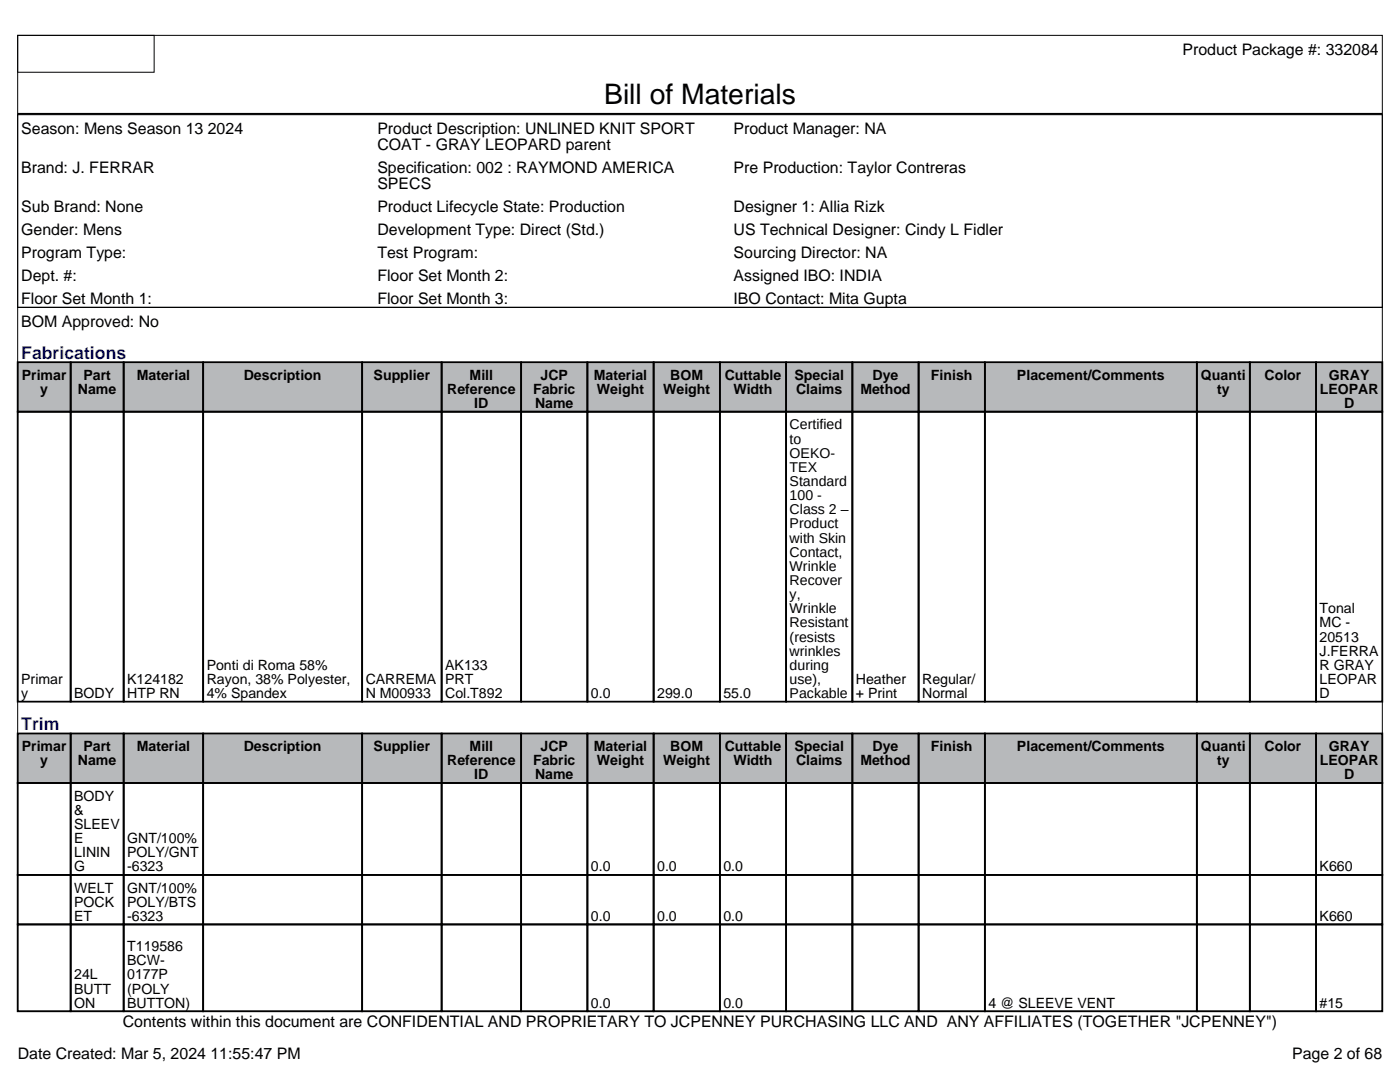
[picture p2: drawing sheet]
<svg xmlns="http://www.w3.org/2000/svg" width="279mm" height="216mm" viewBox="0 0 279 216" stroke-linecap="round" stroke-linejoin="round" font-family="sans-serif">
<defs><g id="words">
<text font-size="5.6" x="120.6" y="20.8">Bill of Materials</text>
<g font-size="3.5" fill="#00f">
<text x="4.2" y="71.6">Fabrications</text>
<text x="4.2" y="145.7">Trim</text>
</g>
<g font-size="3.2">
<text x="236" y="10.9">Product Package #: 332084</text>
<text x="4.2" y="26.8">Season: Mens Season 13 2024</text>
<text x="75.3" y="26.8">Product Description: UNLINED KNIT SPORT</text>
<text x="75.3" y="29.9">COAT - GRAY LEOPARD parent</text>
<text x="146.4" y="26.8">Product Manager: NA</text>
<text x="4.2" y="34.5">Brand: J. FERRAR</text>
<text x="75.3" y="34.5">Specification: 002 : RAYMOND AMERICA</text>
<text x="146.4" y="34.5">Pre Production: Taylor Contreras</text>
<text x="75.3" y="37.7">SPECS</text>
<text x="4.2" y="42.3">Sub Brand: None</text>
<text x="4.2" y="46.9">Gender: Mens</text>
<text x="75.3" y="42.3">Product Lifecycle State: Production</text>
<text x="75.3" y="46.9">Development Type: Direct (Std.)</text>
<text x="146.4" y="42.3">Designer 1: Allia Rizk</text>
<text x="146.4" y="46.9">US Technical Designer: Cindy L Fidler</text>
<text x="4.2" y="51.5">Program Type:</text>
<text x="75.3" y="51.5">Test Program:</text>
<text x="146.4" y="51.5">Sourcing Director: NA</text>
<text x="4.2" y="56">Dept. #:</text>
<text x="75.3" y="56">Floor Set Month 2:</text>
<text x="146.4" y="56">Assigned IBO: INDIA</text>
<text x="4.2" y="60.6">Floor Set Month 1:</text>
<text x="4.2" y="65.2">BOM Approved: No</text>
<text x="75.3" y="60.6">Floor Set Month 3:</text>
<text x="146.4" y="60.6">IBO Contact: Mita Gupta</text>
<text x="24.5" y="205">Contents within this document are CONFIDENTIAL AND PROPRIETARY TO JCPENNEY PURCHASING LLC AND ANY AFFILIATES (TOGETHER &quot;JCPENNEY&quot;)</text>
<text x="3.5" y="211.3">Date Created: Mar 5, 2024 11:55:47 PM</text>
<text x="257.9" y="211.3">Page 2 of 68</text>
</g>
<g font-size="2.8">
<text x="4.3" y="75.8">Primar</text>
<text x="16.6" y="75.8">Part</text>
<text x="27.3" y="75.8">Material</text>
<text x="48.6" y="75.8">Description</text>
<text x="74.6" y="75.8">Supplier</text>
<text x="93.7" y="75.8">Mill</text>
<text x="107.9" y="75.8">JCP</text>
<text x="118.5" y="75.8">Material</text>
<text x="133.8" y="75.8">BOM</text>
<text x="144.6" y="75.8">Cuttable</text>
<text x="158.6" y="75.8">Special</text>
<text x="174.1" y="75.8">Dye</text>
<text x="185.8" y="75.8">Finish</text>
<text x="203" y="75.8">Placement/Comments</text>
<text x="239.7" y="75.8">Quanti</text>
<text x="252.4" y="75.8">Color</text>
<text x="265.2" y="75.8">GRAY</text>
<text x="8" y="78.6">y</text>
<text x="15.6" y="78.6">Name</text>
<text x="89.2" y="78.6">Reference</text>
<text x="94.7" y="81.4">ID</text>
<text x="106.4" y="78.6">Fabric</text>
<text x="106.8" y="81.4">Name</text>
<text x="119.1" y="78.6">Weight</text>
<text x="132.4" y="78.6">Weight</text>
<text x="146.4" y="78.6">Width</text>
<text x="158.9" y="78.6">Claims</text>
<text x="171.7" y="78.6">Method</text>
<text x="242.9" y="78.6">ty</text>
<text x="263.4" y="78.6">LEOPAR</text>
<text x="268.2" y="81.4">D</text>
<text x="157.6" y="85.7">Certified</text>
<text x="157.6" y="88.5">to</text>
<text x="157.6" y="91.3">OEKO-</text>
<text x="157.6" y="94.1">TEX</text>
<text x="157.6" y="97">Standard</text>
<text x="157.6" y="99.8">100 -</text>
<text x="157.6" y="102.6">Class 2 –</text>
<text x="157.6" y="105.4">Product</text>
<text x="157.6" y="108.3">with Skin</text>
<text x="157.6" y="111.1">Contact,</text>
<text x="157.6" y="113.9">Wrinkle</text>
<text x="157.6" y="116.7">Recover</text>
<text x="157.6" y="119.5">y,</text>
<text x="157.6" y="122.4">Wrinkle</text>
<text x="157.6" y="125.2">Resistant</text>
<text x="263.4" y="122.4">Tonal</text>
<text x="263.4" y="125.2">MC -</text>
<text x="157.6" y="128">(resists</text>
<text x="157.6" y="130.8">wrinkles</text>
<text x="263.4" y="128">20513</text>
<text x="263.4" y="130.8">J.FERRA</text>
<text x="4.2" y="136.5">Primar</text>
<text x="25.4" y="136.5">K124182</text>
<text x="41.3" y="133.7">Ponti di Roma 58%</text>
<text x="41.3" y="136.5">Rayon, 38% Polyester,</text>
<text x="73" y="136.5">CARREMA</text>
<text x="88.8" y="133.7">AK133</text>
<text x="88.8" y="136.5">PRT</text>
<text x="157.6" y="133.7">during</text>
<text x="157.6" y="136.5">use),</text>
<text x="170.8" y="136.5">Heather</text>
<text x="184" y="136.5">Regular/</text>
<text x="263.4" y="133.7">R GRAY</text>
<text x="263.4" y="136.5">LEOPAR</text>
<text x="4.2" y="139.3">y</text>
<text x="14.8" y="139.3">BODY</text>
<text x="25.4" y="139.3">HTP RN</text>
<text x="41.3" y="139.3">4% Spandex</text>
<text x="73" y="139.3">N M00933</text>
<text x="88.8" y="139.3">Col.T892</text>
<text x="117.9" y="139.3">0.0</text>
<text x="131.2" y="139.3">299.0</text>
<text x="144.4" y="139.3">55.0</text>
<text x="157.6" y="139.3">Packable</text>
<text x="170.8" y="139.3">+ Print</text>
<text x="184" y="139.3">Normal</text>
<text x="263.4" y="139.3">D</text>
<text x="4.3" y="149.9">Primar</text>
<text x="16.6" y="149.9">Part</text>
<text x="27.3" y="149.9">Material</text>
<text x="48.6" y="149.9">Description</text>
<text x="74.6" y="149.9">Supplier</text>
<text x="93.7" y="149.9">Mill</text>
<text x="107.9" y="149.9">JCP</text>
<text x="118.5" y="149.9">Material</text>
<text x="133.8" y="149.9">BOM</text>
<text x="144.6" y="149.9">Cuttable</text>
<text x="158.6" y="149.9">Special</text>
<text x="174.1" y="149.9">Dye</text>
<text x="185.8" y="149.9">Finish</text>
<text x="203" y="149.9">Placement/Comments</text>
<text x="239.7" y="149.9">Quanti</text>
<text x="252.4" y="149.9">Color</text>
<text x="265.2" y="149.9">GRAY</text>
<text x="8" y="152.7">y</text>
<text x="15.6" y="152.7">Name</text>
<text x="89.2" y="152.7">Reference</text>
<text x="94.7" y="155.5">ID</text>
<text x="106.4" y="152.7">Fabric</text>
<text x="106.8" y="155.5">Name</text>
<text x="119.1" y="152.7">Weight</text>
<text x="132.4" y="152.7">Weight</text>
<text x="146.4" y="152.7">Width</text>
<text x="158.9" y="152.7">Claims</text>
<text x="171.7" y="152.7">Method</text>
<text x="242.9" y="152.7">ty</text>
<text x="263.4" y="152.7">LEOPAR</text>
<text x="268.2" y="155.5">D</text>
<text x="14.8" y="159.8">BODY</text>
<text x="14.8" y="162.6">&amp;</text>
<text x="14.8" y="165.4">SLEEV</text>
<text x="14.8" y="168.2">E</text>
<text x="14.8" y="171.1">LININ</text>
<text x="14.8" y="173.9">G</text>
<text x="25.4" y="168.2">GNT/100%</text>
<text x="25.4" y="171.1">POLY/GNT</text>
<text x="25.4" y="173.9">-6323</text>
<text x="117.9" y="173.9">0.0</text>
<text x="131.2" y="173.9">0.0</text>
<text x="144.4" y="173.9">0.0</text>
<text x="263.4" y="173.9">K660</text>
<text x="14.8" y="178.1">WELT</text>
<text x="25.4" y="178.1">GNT/100%</text>
<text x="14.8" y="180.9">POCK</text>
<text x="14.8" y="183.8">ET</text>
<text x="25.4" y="180.9">POLY/BTS</text>
<text x="25.4" y="183.8">-6323</text>
<text x="117.9" y="183.8">0.0</text>
<text x="131.2" y="183.8">0.0</text>
<text x="144.4" y="183.8">0.0</text>
<text x="263.4" y="183.8">K660</text>
<text x="25.4" y="189.8">T119586</text>
<text x="14.8" y="195.4">24L</text>
<text x="25.4" y="192.6">BCW-</text>
<text x="25.4" y="195.4">0177P</text>
<text x="14.8" y="198.3">BUTT</text>
<text x="14.8" y="201.1">ON</text>
<text x="25.4" y="198.3">(POLY</text>
<text x="25.4" y="201.1">BUTTON)</text>
<text x="117.9" y="201.1">0.0</text>
<text x="144.4" y="201.1">0.0</text>
<text x="197.3" y="201.1">4 @ SLEEVE VENT</text>
<text x="263.4" y="201.1">#15</text>
</g>
</g></defs>
<g fill="#b7b9bb">
<path d="M3.5 72.3h10.6v9.9h-10.6z"/>
<path d="M14.1 72.3h10.6v9.9h-10.6z"/>
<path d="M24.7 72.3h15.8v9.9h-15.8z"/>
<path d="M40.5 72.3h31.8v9.9h-31.8z"/>
<path d="M72.3 72.3h15.8v9.9h-15.8z"/>
<path d="M88.1 72.3h15.9v9.9h-15.9z"/>
<path d="M104 72.3h13.2v9.9h-13.2z"/>
<path d="M117.2 72.3h13.2v9.9h-13.2z"/>
<path d="M130.4 72.3h13.3v9.9h-13.3z"/>
<path d="M143.7 72.3h13.2v9.9h-13.2z"/>
<path d="M156.9 72.3h13.2v9.9h-13.2z"/>
<path d="M170.1 72.3h13.2v9.9h-13.2z"/>
<path d="M183.3 72.3h13.3v9.9h-13.3z"/>
<path d="M196.6 72.3h42.3v9.9h-42.3z"/>
<path d="M238.9 72.3h10.5v9.9h-10.5z"/>
<path d="M249.4 72.3h13.3v9.9h-13.3z"/>
<path d="M262.7 72.3h13.2v9.9h-13.2z"/>
<path d="M3.5 146.4h10.6v9.8h-10.6z"/>
<path d="M14.1 146.4h10.6v9.8h-10.6z"/>
<path d="M24.7 146.4h15.8v9.8h-15.8z"/>
<path d="M40.5 146.4h31.8v9.8h-31.8z"/>
<path d="M72.3 146.4h15.8v9.8h-15.8z"/>
<path d="M88.1 146.4h15.9v9.8h-15.9z"/>
<path d="M104 146.4h13.2v9.8h-13.2z"/>
<path d="M117.2 146.4h13.2v9.8h-13.2z"/>
<path d="M130.4 146.4h13.3v9.8h-13.3z"/>
<path d="M143.7 146.4h13.2v9.8h-13.2z"/>
<path d="M156.9 146.4h13.2v9.8h-13.2z"/>
<path d="M170.1 146.4h13.2v9.8h-13.2z"/>
<path d="M183.3 146.4h13.3v9.8h-13.3z"/>
<path d="M196.6 146.4h42.3v9.8h-42.3z"/>
<path d="M238.9 146.4h10.5v9.8h-10.5z"/>
<path d="M249.4 146.4h13.3v9.8h-13.3z"/>
<path d="M262.7 146.4h13.2v9.8h-13.2z"/>
</g>
<path d="M3.5 7.1h272.4v54.2h-272.4zM3.5 7.1h27.3v7.3h-27.3zM3.5 22.9h272.4v38.4h-272.4zM3.5 61.3h272.4v140.5h-272.4z" fill="none" stroke="#000" stroke-width=".2"/>
<g fill="none" stroke="#000" stroke-width=".35">
<path d="M3.5 22.7h272.4M3.5 72.3h10.6v9.9h-10.6zM14.1 72.3h10.6v9.9h-10.6zM24.7 72.3h15.8v9.9h-15.8zM40.5 72.3h31.8v9.9h-31.8zM72.3 72.3h15.8v9.9h-15.8zM88.1 72.3h15.9v9.9h-15.9zM104 72.3h13.2v9.9h-13.2zM117.2 72.3h13.2v9.9h-13.2zM130.4 72.3h13.3v9.9h-13.3zM143.7 72.3h13.2v9.9h-13.2zM156.9 72.3h13.2v9.9h-13.2z"/>
<path d="M170.1 72.3h13.2v9.9h-13.2zM183.3 72.3h13.3v9.9h-13.3zM196.6 72.3h42.3v9.9h-42.3zM238.9 72.3h10.5v9.9h-10.5zM249.4 72.3h13.3v9.9h-13.3zM262.7 72.3h13.2v9.9h-13.2zM3.5 82.2h10.6v57.8h-10.6zM14.1 82.2h10.6v57.8h-10.6zM24.7 82.2h15.8v57.8h-15.8zM40.5 82.2h31.8v57.8h-31.8zM72.3 82.2h15.8v57.8h-15.8zM88.1 82.2h15.9v57.8h-15.9z"/>
<path d="M104 82.2h13.2v57.8h-13.2zM117.2 82.2h13.2v57.8h-13.2zM130.4 82.2h13.3v57.8h-13.3zM143.7 82.2h13.2v57.8h-13.2zM156.9 82.2h13.2v57.8h-13.2zM170.1 82.2h13.2v57.8h-13.2zM183.3 82.2h13.3v57.8h-13.3zM196.6 82.2h42.3v57.8h-42.3zM238.9 82.2h10.5v57.8h-10.5zM249.4 82.2h13.3v57.8h-13.3zM262.7 82.2h13.2v57.8h-13.2zM3.5 146.4h10.6v9.8h-10.6z"/>
<path d="M3.5 156.2h10.6v18.4h-10.6zM14.1 146.4h10.6v9.8h-10.6zM14.1 156.2h10.6v18.4h-10.6zM24.7 146.4h15.8v9.8h-15.8zM24.7 156.2h15.8v18.4h-15.8zM40.5 146.4h31.8v9.8h-31.8zM40.5 156.2h31.8v18.4h-31.8zM72.3 146.4h15.8v9.8h-15.8zM72.3 156.2h15.8v18.4h-15.8zM88.1 146.4h15.9v9.8h-15.9zM88.1 156.2h15.9v18.4h-15.9zM104 146.4h13.2v9.8h-13.2z"/>
<path d="M104 156.2h13.2v18.4h-13.2zM117.2 146.4h13.2v9.8h-13.2zM117.2 156.2h13.2v18.4h-13.2zM130.4 146.4h13.3v9.8h-13.3zM130.4 156.2h13.3v18.4h-13.3zM143.7 146.4h13.2v9.8h-13.2zM143.7 156.2h13.2v18.4h-13.2zM156.9 146.4h13.2v9.8h-13.2zM156.9 156.2h13.2v18.4h-13.2zM170.1 146.4h13.2v9.8h-13.2zM170.1 156.2h13.2v18.4h-13.2zM183.3 146.4h13.3v9.8h-13.3z"/>
<path d="M183.3 156.2h13.3v18.4h-13.3zM196.6 146.4h42.3v9.8h-42.3zM196.6 156.2h42.3v18.4h-42.3zM238.9 146.4h10.5v9.8h-10.5zM238.9 156.2h10.5v18.4h-10.5zM249.4 146.4h13.3v9.8h-13.3zM249.4 156.2h13.3v18.4h-13.3zM262.7 146.4h13.2v9.8h-13.2zM262.7 156.2h13.2v18.4h-13.2zM3.5 174.6h10.6v9.9h-10.6zM14.1 174.6h10.6v9.9h-10.6zM24.7 174.6h15.8v9.9h-15.8z"/>
<path d="M40.5 174.6h31.8v9.9h-31.8zM72.3 174.6h15.8v9.9h-15.8zM88.1 174.6h15.9v9.9h-15.9zM104 174.6h13.2v9.9h-13.2zM117.2 174.6h13.2v9.9h-13.2zM130.4 174.6h13.3v9.9h-13.3zM143.7 174.6h13.2v9.9h-13.2zM156.9 174.6h13.2v9.9h-13.2zM170.1 174.6h13.2v9.9h-13.2zM183.3 174.6h13.3v9.9h-13.3zM196.6 174.6h42.3v9.9h-42.3zM238.9 174.6h10.5v9.9h-10.5z"/>
<path d="M249.4 174.6h13.3v9.9h-13.3zM262.7 174.6h13.2v9.9h-13.2zM3.5 184.5h10.6v17.3h-10.6zM14.1 184.5h10.6v17.3h-10.6zM24.7 184.5h15.8v17.3h-15.8zM40.5 184.5h31.8v17.3h-31.8zM72.3 184.5h15.8v17.3h-15.8zM88.1 184.5h15.9v17.3h-15.9zM104 184.5h13.2v17.3h-13.2zM117.2 184.5h13.2v17.3h-13.2zM130.4 184.5h13.3v17.3h-13.3zM143.7 184.5h13.2v17.3h-13.2z"/>
<path d="M156.9 184.5h13.2v17.3h-13.2zM170.1 184.5h13.2v17.3h-13.2zM183.3 184.5h13.3v17.3h-13.3zM196.6 184.5h42.3v17.3h-42.3zM238.9 184.5h10.5v17.3h-10.5zM249.4 184.5h13.3v17.3h-13.3zM262.7 184.5h13.2v17.3h-13.2z"/>
</g>
<use href="#words"/>
</svg>
